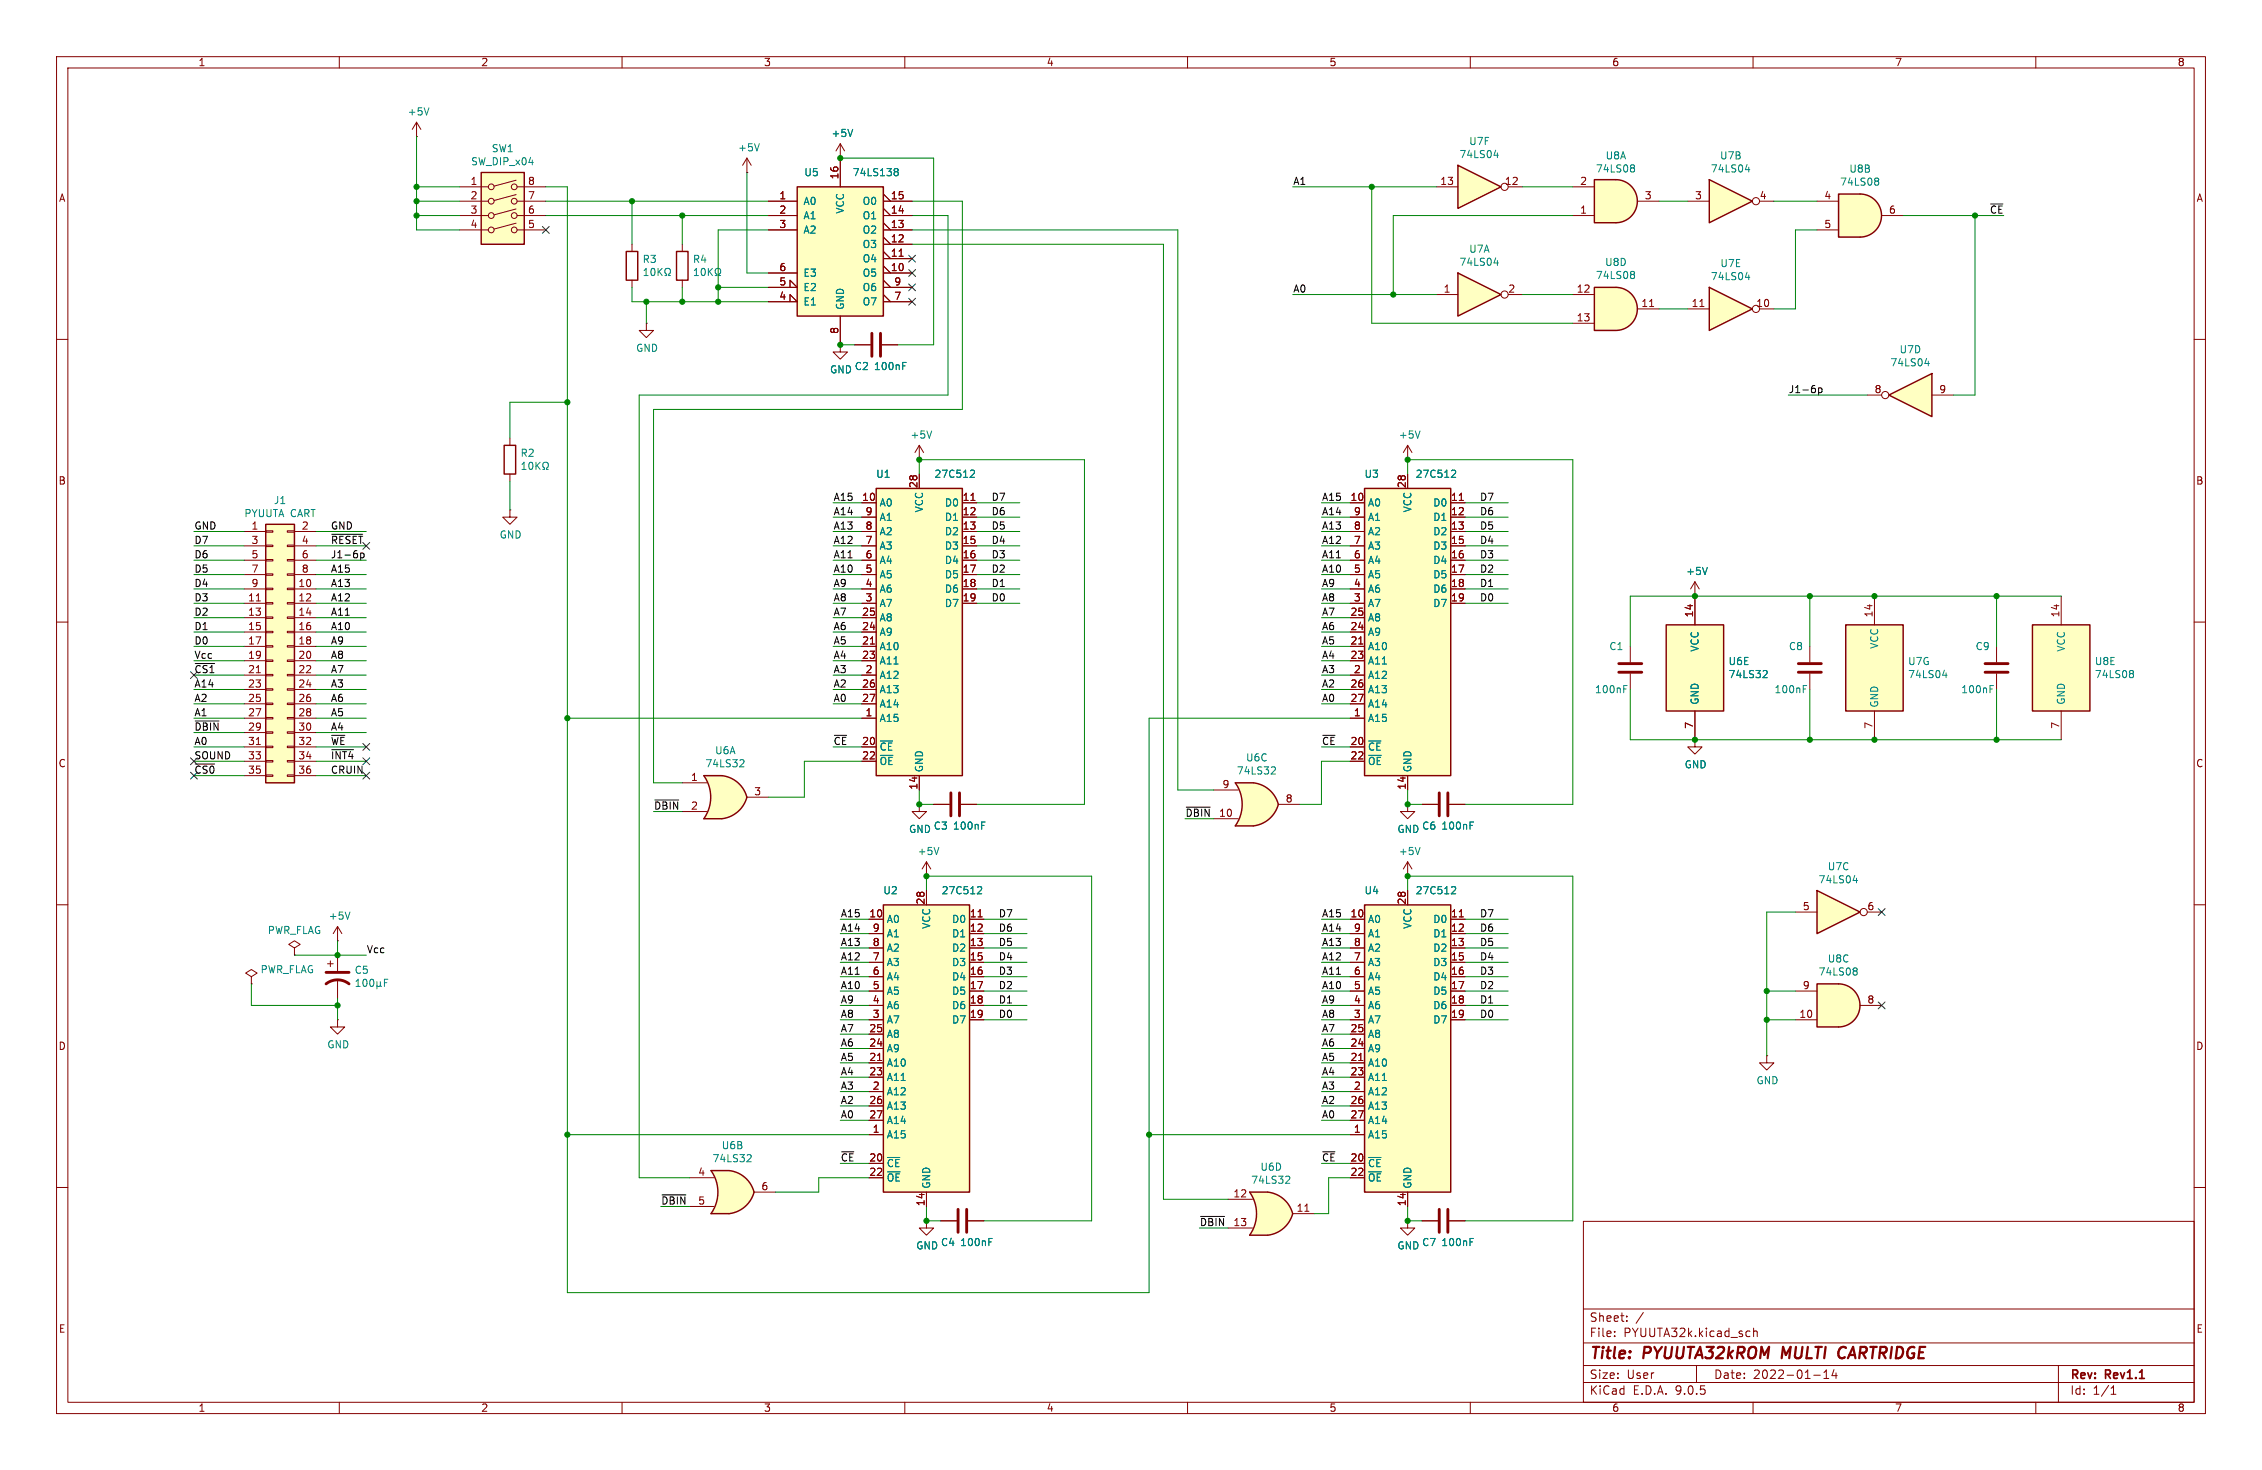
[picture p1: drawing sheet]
<svg xmlns="http://www.w3.org/2000/svg" width="400mm" height="260mm" viewBox="0 0 400 260" stroke-linecap="round" stroke-linejoin="round" font-family="sans-serif">
<defs><g id="words">
<g font-size="2.8" fill="#840000">
<text x="281" y="240.9">Title:</text>
<text x="290.7" y="240.9">PYUUTA32kROM</text>
<text x="315.9" y="240.9">MULTI</text>
<text x="326.7" y="240.9">CARTRIDGE</text>
</g>
<g font-size="2.1" fill="#840000">
<text x="281" y="234">Sheet:</text>
<text x="281" y="236.7">File:</text>
<text x="287.1" y="236.7">PYUUTA32k.kicad_sch</text>
<text x="281" y="244.1">Size:</text>
<text x="287.7" y="244.1">User</text>
<text x="303" y="244.1">Date:</text>
<text x="310" y="244.1">2022-01-14</text>
<text x="366" y="244.3">Rev:</text>
<text x="372.4" y="244.3">Rev1.1</text>
<text x="281" y="246.9">KiCad</text>
<text x="288.7" y="246.9">E.D.A.</text>
<text x="296.3" y="246.9">9.0.5</text>
<text x="366" y="246.9">Id:</text>
<text x="370.1" y="246.9">1/1</text>
</g>
<g font-size="1.8" fill="#840000">
<text x="35" y="11.9">1</text>
<text x="85" y="11.9">2</text>
<text x="135" y="11.9">3</text>
<text x="185" y="11.9">4</text>
<text x="235" y="11.9">5</text>
<text x="285" y="11.9">6</text>
<text x="335" y="11.9">7</text>
<text x="385" y="11.9">8</text>
<text x="10.3" y="35.9">A</text>
<text x="83.1" y="32.8">1</text>
<text x="83.1" y="35.3">2</text>
<text x="93.3" y="32.8">8</text>
<text x="93.3" y="35.3">7</text>
<text x="137.7" y="35.3">1</text>
<text x="148.3" y="31.8" transform="rotate(-90 148.3 31.8)">16</text>
<text x="157.4" y="35.3">15</text>
<text x="254.6" y="32.8">13</text>
<text x="266" y="32.8">12</text>
<text x="279.3" y="32.8">2</text>
<text x="290.8" y="35.3">3</text>
<text x="299.6" y="35.3">3</text>
<text x="311.1" y="35.3">4</text>
<text x="322.5" y="35.3">4</text>
<text x="388.3" y="35.9">A</text>
<text x="83.1" y="37.9">3</text>
<text x="83.1" y="40.4">4</text>
<text x="93.3" y="37.9">6</text>
<text x="93.3" y="40.4">5</text>
<text x="137.7" y="37.9">2</text>
<text x="137.7" y="40.4">3</text>
<text x="157.4" y="37.9">14</text>
<text x="157.4" y="40.4">13</text>
<text x="279.3" y="37.9">1</text>
<text x="322.5" y="40.4">5</text>
<text x="333.9" y="37.9">6</text>
<text x="157.4" y="43">12</text>
<text x="157.4" y="45.5">11</text>
<text x="137.7" y="48">6</text>
<text x="137.7" y="50.6">5</text>
<text x="137.7" y="53.1">4</text>
<text x="157.4" y="48">10</text>
<text x="158" y="50.6">9</text>
<text x="158" y="53.1">7</text>
<text x="255.2" y="51.8">1</text>
<text x="266.6" y="51.8">2</text>
<text x="278.7" y="51.8">12</text>
<text x="148.3" y="59.2" transform="rotate(-90 148.3 59.2)">8</text>
<text x="278.7" y="56.9">13</text>
<text x="290.2" y="54.4">11</text>
<text x="299" y="54.4">11</text>
<text x="310.5" y="54.4">10</text>
<text x="331.4" y="69.6">8</text>
<text x="342.8" y="69.6">9</text>
<text x="10.3" y="85.9">B</text>
<text x="152.4" y="88.7">10</text>
<text x="162.3" y="86.4" transform="rotate(-90 162.3 86.4)">28</text>
<text x="170.1" y="88.7">11</text>
<text x="238.7" y="88.7">10</text>
<text x="248.7" y="86.4" transform="rotate(-90 248.7 86.4)">28</text>
<text x="256.5" y="88.7">11</text>
<text x="388.3" y="85.9">B</text>
<text x="44.4" y="93.8">1</text>
<text x="53.3" y="93.8">2</text>
<text x="153" y="91.2">9</text>
<text x="153" y="93.8">8</text>
<text x="170.1" y="91.2">12</text>
<text x="170.1" y="93.8">13</text>
<text x="239.3" y="91.2">9</text>
<text x="239.3" y="93.8">8</text>
<text x="256.5" y="91.2">12</text>
<text x="256.5" y="93.8">13</text>
<text x="44.4" y="96.3">3</text>
<text x="44.4" y="98.8">5</text>
<text x="44.4" y="101.4">7</text>
<text x="53.3" y="96.3">4</text>
<text x="53.3" y="98.8">6</text>
<text x="53.3" y="101.4">8</text>
<text x="153" y="96.3">7</text>
<text x="153" y="98.8">6</text>
<text x="153" y="101.4">5</text>
<text x="170.1" y="96.3">15</text>
<text x="170.1" y="98.8">16</text>
<text x="170.1" y="101.4">17</text>
<text x="239.3" y="96.3">7</text>
<text x="239.3" y="98.8">6</text>
<text x="239.3" y="101.4">5</text>
<text x="256.5" y="96.3">15</text>
<text x="256.5" y="98.8">16</text>
<text x="256.5" y="101.4">17</text>
<text x="43.8" y="106.5">11</text>
<text x="44.4" y="103.9">9</text>
<text x="52.7" y="103.9">10</text>
<text x="52.7" y="106.5">12</text>
<text x="153" y="103.9">4</text>
<text x="153" y="106.5">3</text>
<text x="170.1" y="103.9">18</text>
<text x="170.1" y="106.5">19</text>
<text x="239.3" y="103.9">4</text>
<text x="239.3" y="106.5">3</text>
<text x="256.5" y="103.9">18</text>
<text x="256.5" y="106.5">19</text>
<text x="43.8" y="109">13</text>
<text x="43.8" y="111.5">15</text>
<text x="52.7" y="109">14</text>
<text x="52.7" y="111.5">16</text>
<text x="152.4" y="109">25</text>
<text x="152.4" y="111.5">24</text>
<text x="238.7" y="109">25</text>
<text x="238.7" y="111.5">24</text>
<text x="299.5" y="109.3" transform="rotate(-90 299.5 109.3)">14</text>
<text x="331.2" y="109.3" transform="rotate(-90 331.2 109.3)">14</text>
<text x="364.2" y="109.3" transform="rotate(-90 364.2 109.3)">14</text>
<text x="43.8" y="114.1">17</text>
<text x="43.8" y="116.6">19</text>
<text x="43.8" y="119.2">21</text>
<text x="52.7" y="114.1">18</text>
<text x="52.7" y="116.6">20</text>
<text x="52.7" y="119.2">22</text>
<text x="152.4" y="114.1">21</text>
<text x="152.4" y="116.6">23</text>
<text x="153" y="119.2">2</text>
<text x="238.7" y="114.1">21</text>
<text x="238.7" y="116.6">23</text>
<text x="239.3" y="119.2">2</text>
<text x="43.8" y="121.7">23</text>
<text x="43.8" y="124.2">25</text>
<text x="52.7" y="121.7">24</text>
<text x="52.7" y="124.2">26</text>
<text x="152.4" y="121.7">26</text>
<text x="152.4" y="124.2">27</text>
<text x="238.7" y="121.7">26</text>
<text x="238.7" y="124.2">27</text>
<text x="43.8" y="126.8">27</text>
<text x="43.8" y="129.3">29</text>
<text x="43.8" y="131.9">31</text>
<text x="52.7" y="126.8">28</text>
<text x="52.7" y="129.3">30</text>
<text x="52.7" y="131.9">32</text>
<text x="152.4" y="131.9">20</text>
<text x="153" y="126.8">1</text>
<text x="238.7" y="131.9">20</text>
<text x="239.3" y="126.8">1</text>
<text x="299.5" y="129" transform="rotate(-90 299.5 129)">7</text>
<text x="331.2" y="129" transform="rotate(-90 331.2 129)">7</text>
<text x="364.2" y="129" transform="rotate(-90 364.2 129)">7</text>
<text x="10.3" y="135.9">C</text>
<text x="43.8" y="134.4">33</text>
<text x="43.8" y="136.9">35</text>
<text x="52.7" y="134.4">34</text>
<text x="52.7" y="136.9">36</text>
<text x="152.4" y="134.4">22</text>
<text x="238.7" y="134.4">22</text>
<text x="388.3" y="135.9">C</text>
<text x="122.1" y="138.2">1</text>
<text x="133.3" y="140.7">3</text>
<text x="162.3" y="139.8" transform="rotate(-90 162.3 139.8)">14</text>
<text x="216.1" y="139.5">9</text>
<text x="227.3" y="142">8</text>
<text x="248.7" y="139.8" transform="rotate(-90 248.7 139.8)">14</text>
<text x="163.6" y="160.1" transform="rotate(-90 163.6 160.1)">28</text>
<text x="248.7" y="160.1" transform="rotate(-90 248.7 160.1)">28</text>
<text x="318.7" y="161.1">5</text>
<text x="330.1" y="161.1">6</text>
<text x="153.6" y="162.3">10</text>
<text x="154.2" y="164.9">9</text>
<text x="154.2" y="167.4">8</text>
<text x="171.4" y="162.3">11</text>
<text x="171.4" y="164.9">12</text>
<text x="171.4" y="167.4">13</text>
<text x="238.7" y="162.3">10</text>
<text x="239.3" y="164.9">9</text>
<text x="239.3" y="167.4">8</text>
<text x="256.5" y="162.3">11</text>
<text x="256.5" y="164.9">12</text>
<text x="256.5" y="167.4">13</text>
<text x="154.2" y="170">7</text>
<text x="154.2" y="172.5">6</text>
<text x="171.4" y="170">15</text>
<text x="171.4" y="172.5">16</text>
<text x="239.3" y="170">7</text>
<text x="239.3" y="172.5">6</text>
<text x="256.5" y="170">15</text>
<text x="256.5" y="172.5">16</text>
<text x="154.2" y="175">5</text>
<text x="154.2" y="177.6">4</text>
<text x="171.4" y="175">17</text>
<text x="171.4" y="177.6">18</text>
<text x="239.3" y="175">5</text>
<text x="239.3" y="177.6">4</text>
<text x="256.5" y="175">17</text>
<text x="256.5" y="177.6">18</text>
<text x="318.7" y="175">9</text>
<text x="330.1" y="177.6">8</text>
<text x="10.3" y="185.9">D</text>
<text x="153.6" y="182.7">25</text>
<text x="153.6" y="185.2">24</text>
<text x="154.2" y="180.1">3</text>
<text x="171.4" y="180.1">19</text>
<text x="238.7" y="182.7">25</text>
<text x="238.7" y="185.2">24</text>
<text x="239.3" y="180.1">3</text>
<text x="256.5" y="180.1">19</text>
<text x="318.1" y="180.1">10</text>
<text x="388.3" y="185.9">D</text>
<text x="153.6" y="187.7">21</text>
<text x="153.6" y="190.3">23</text>
<text x="238.7" y="187.7">21</text>
<text x="238.7" y="190.3">23</text>
<text x="153.6" y="195.4">26</text>
<text x="153.6" y="197.9">27</text>
<text x="154.2" y="192.8">2</text>
<text x="238.7" y="195.4">26</text>
<text x="238.7" y="197.9">27</text>
<text x="239.3" y="192.8">2</text>
<text x="154.2" y="200.4">1</text>
<text x="239.3" y="200.4">1</text>
<text x="123.4" y="208.1">4</text>
<text x="153.6" y="208.1">22</text>
<text x="153.6" y="205.5">20</text>
<text x="238.7" y="208.1">22</text>
<text x="238.7" y="205.5">20</text>
<text x="134.5" y="210.6">6</text>
<text x="163.6" y="213.4" transform="rotate(-90 163.6 213.4)">14</text>
<text x="218" y="211.9">12</text>
<text x="229.2" y="214.4">11</text>
<text x="248.7" y="213.4" transform="rotate(-90 248.7 213.4)">14</text>
<text x="10.3" y="235.9">E</text>
<text x="388.3" y="235.9">E</text>
<text x="35" y="249.9">1</text>
<text x="85" y="249.9">2</text>
<text x="135" y="249.9">3</text>
<text x="185" y="249.9">4</text>
<text x="235" y="249.9">5</text>
<text x="285" y="249.9">6</text>
<text x="335" y="249.9">7</text>
<text x="385" y="249.9">8</text>
</g>
<g font-size="1.8" fill="#008484">
<text x="72" y="20.6">+5V</text>
<text x="83.2" y="29.4">SW_DIP_x04</text>
<text x="86.9" y="27.1">SW1</text>
<text x="130.4" y="27">+5V</text>
<text x="146.9" y="24.4">+5V</text>
<text x="258" y="28.2">74LS04</text>
<text x="259.7" y="25.9">U7F</text>
<text x="283.8" y="28.4">U8A</text>
<text x="304.1" y="28.4">U7B</text>
<text x="142.1" y="31.4">U5</text>
<text x="150.7" y="31.4">74LS138</text>
<text x="282.1" y="30.7">74LS08</text>
<text x="302.4" y="30.7">74LS04</text>
<text x="325.3" y="33">74LS08</text>
<text x="326.9" y="30.7">U8B</text>
<text x="142" y="36.4">A0</text>
<text x="142" y="39">A1</text>
<text x="142" y="41.5">A2</text>
<text x="149.5" y="37.9" transform="rotate(-90 149.5 37.9)">VCC</text>
<text x="152.5" y="36.4">O0</text>
<text x="152.5" y="39">O1</text>
<text x="152.5" y="41.5">O2</text>
<text x="113.5" y="46.7">R3</text>
<text x="122.4" y="46.7">R4</text>
<text x="152.5" y="44.1">O3</text>
<text x="152.5" y="46.6">O4</text>
<text x="258" y="47.2">74LS04</text>
<text x="259.7" y="44.9">U7A</text>
<text x="283.7" y="47.2">U8D</text>
<text x="304.1" y="47.4">U7E</text>
<text x="142" y="49.1">E3</text>
<text x="142" y="51.7">E2</text>
<text x="152.5" y="49.1">O5</text>
<text x="152.5" y="51.7">O6</text>
<text x="282.1" y="49.6">74LS08</text>
<text x="302.4" y="49.8">74LS04</text>
<text x="142" y="54.2">E1</text>
<text x="149.5" y="54.9" transform="rotate(-90 149.5 54.9)">GND</text>
<text x="152.5" y="54.2">O7</text>
<text x="112.4" y="62.4">GND</text>
<text x="151.1" y="65.7">C2</text>
<text x="154.4" y="65.7">100nF</text>
<text x="334.2" y="65">74LS04</text>
<text x="335.8" y="62.7">U7D</text>
<text x="146.7" y="66.2">GND</text>
<text x="160.9" y="77.8">+5V</text>
<text x="247.3" y="77.8">+5V</text>
<text x="92" y="81">R2</text>
<text x="48.3" y="89.4">J1</text>
<text x="154.8" y="84.7">U1</text>
<text x="155.4" y="89.8">A0</text>
<text x="165.1" y="84.7">27C512</text>
<text x="167" y="89.8">D0</text>
<text x="241.2" y="84.7">U3</text>
<text x="241.8" y="89.8">A0</text>
<text x="250.2" y="84.7">27C512</text>
<text x="253.3" y="89.8">D0</text>
<text x="43.1" y="91.7">PYUUTA CART</text>
<text x="88.3" y="95.5">GND</text>
<text x="155.4" y="92.3">A1</text>
<text x="155.4" y="94.9">A2</text>
<text x="163.4" y="90.7" transform="rotate(-90 163.4 90.7)">VCC</text>
<text x="167" y="92.3">D1</text>
<text x="167" y="94.9">D2</text>
<text x="241.8" y="92.3">A1</text>
<text x="241.8" y="94.9">A2</text>
<text x="249.8" y="90.7" transform="rotate(-90 249.8 90.7)">VCC</text>
<text x="253.3" y="92.3">D1</text>
<text x="253.3" y="94.9">D2</text>
<text x="155.4" y="97.4">A3</text>
<text x="155.4" y="99.9">A4</text>
<text x="167" y="97.4">D3</text>
<text x="167" y="99.9">D4</text>
<text x="241.8" y="97.4">A3</text>
<text x="241.8" y="99.9">A4</text>
<text x="253.3" y="97.4">D3</text>
<text x="253.3" y="99.9">D4</text>
<text x="298.1" y="101.9">+5V</text>
<text x="155.4" y="102.5">A5</text>
<text x="155.4" y="105">A6</text>
<text x="155.4" y="107.6">A7</text>
<text x="167" y="102.5">D5</text>
<text x="167" y="105">D6</text>
<text x="167" y="107.6">D7</text>
<text x="241.8" y="102.5">A5</text>
<text x="241.8" y="105">A6</text>
<text x="241.8" y="107.6">A7</text>
<text x="253.3" y="102.5">D5</text>
<text x="253.3" y="105">D6</text>
<text x="253.3" y="107.6">D7</text>
<text x="155.4" y="110.1">A8</text>
<text x="155.4" y="112.6">A9</text>
<text x="241.8" y="110.1">A8</text>
<text x="241.8" y="112.6">A9</text>
<text x="155.4" y="115.2">A10</text>
<text x="155.4" y="117.7">A11</text>
<text x="241.8" y="115.2">A10</text>
<text x="241.8" y="117.7">A11</text>
<text x="284.5" y="115.2">C1</text>
<text x="300.6" y="115.4" transform="rotate(-90 300.6 115.4)">VCC</text>
<text x="305.6" y="117.8">U6E</text>
<text x="316.2" y="115.2">C8</text>
<text x="332.3" y="114.9" transform="rotate(-90 332.3 114.9)">VCC</text>
<text x="337.3" y="117.8">U7G</text>
<text x="349.3" y="115.2">C9</text>
<text x="365.4" y="115.4" transform="rotate(-90 365.4 115.4)">VCC</text>
<text x="370.3" y="117.8">U8E</text>
<text x="155.4" y="120.3">A12</text>
<text x="155.4" y="122.8">A13</text>
<text x="155.4" y="125.3">A14</text>
<text x="241.8" y="120.3">A12</text>
<text x="241.8" y="122.8">A13</text>
<text x="241.8" y="125.3">A14</text>
<text x="281.9" y="122.8">100nF</text>
<text x="300.6" y="124.7" transform="rotate(-90 300.6 124.7)">GND</text>
<text x="305.6" y="120.1">74LS32</text>
<text x="313.7" y="122.8">100nF</text>
<text x="332.3" y="125.2" transform="rotate(-90 332.3 125.2)">GND</text>
<text x="337.3" y="120.1">74LS04</text>
<text x="346.7" y="122.8">100nF</text>
<text x="365.4" y="124.7" transform="rotate(-90 365.4 124.7)">GND</text>
<text x="370.3" y="120.1">74LS08</text>
<text x="155.4" y="127.9">A15</text>
<text x="241.8" y="127.9">A15</text>
<text x="124.6" y="135.9">74LS32</text>
<text x="126.4" y="133.6">U6A</text>
<text x="155.4" y="133">~{CE}</text>
<text x="155.4" y="135.5">~{OE}</text>
<text x="163.4" y="136.7" transform="rotate(-90 163.4 136.7)">GND</text>
<text x="218.6" y="137.2">74LS32</text>
<text x="220.2" y="134.9">U6C</text>
<text x="241.8" y="133">~{CE}</text>
<text x="241.8" y="135.5">~{OE}</text>
<text x="249.8" y="136.7" transform="rotate(-90 249.8 136.7)">GND</text>
<text x="297.8" y="136.1">GND</text>
<text x="160.7" y="147.5">GND</text>
<text x="165" y="146.9">C3</text>
<text x="168.4" y="146.9">100nF</text>
<text x="247" y="147.5">GND</text>
<text x="251.4" y="146.9">C6</text>
<text x="254.8" y="146.9">100nF</text>
<text x="162.2" y="151.4">+5V</text>
<text x="247.3" y="151.4">+5V</text>
<text x="323.1" y="154.1">U7C</text>
<text x="156.1" y="158.4">U2</text>
<text x="166.4" y="158.4">27C512</text>
<text x="241.2" y="158.4">U4</text>
<text x="250.2" y="158.4">27C512</text>
<text x="321.5" y="156.4">74LS04</text>
<text x="47.3" y="165.4">PWR_FLAG</text>
<text x="58" y="162.9">+5V</text>
<text x="156.7" y="163.4">A0</text>
<text x="156.7" y="166">A1</text>
<text x="164.7" y="164.4" transform="rotate(-90 164.7 164.4)">VCC</text>
<text x="168.3" y="163.4">D0</text>
<text x="168.3" y="166">D1</text>
<text x="241.8" y="163.4">A0</text>
<text x="241.8" y="166">A1</text>
<text x="249.8" y="164.4" transform="rotate(-90 249.8 164.4)">VCC</text>
<text x="253.3" y="163.4">D0</text>
<text x="253.3" y="166">D1</text>
<text x="46" y="172.3">PWR_FLAG</text>
<text x="62.6" y="172.4">C5</text>
<text x="156.7" y="168.5">A2</text>
<text x="156.7" y="171.1">A3</text>
<text x="156.7" y="173.6">A4</text>
<text x="168.3" y="168.5">D2</text>
<text x="168.3" y="171.1">D3</text>
<text x="168.3" y="173.6">D4</text>
<text x="241.8" y="168.5">A2</text>
<text x="241.8" y="171.1">A3</text>
<text x="241.8" y="173.6">A4</text>
<text x="253.3" y="168.5">D2</text>
<text x="253.3" y="171.1">D3</text>
<text x="253.3" y="173.6">D4</text>
<text x="321.5" y="172.7">74LS08</text>
<text x="323.1" y="170.4">U8C</text>
<text x="156.7" y="176.1">A5</text>
<text x="156.7" y="178.7">A6</text>
<text x="168.3" y="176.1">D5</text>
<text x="168.3" y="178.7">D6</text>
<text x="241.8" y="176.1">A5</text>
<text x="241.8" y="178.7">A6</text>
<text x="253.3" y="176.1">D5</text>
<text x="253.3" y="178.7">D6</text>
<text x="57.8" y="185.6">GND</text>
<text x="156.7" y="181.2">A7</text>
<text x="156.7" y="183.8">A8</text>
<text x="168.3" y="181.2">D7</text>
<text x="241.8" y="181.2">A7</text>
<text x="241.8" y="183.8">A8</text>
<text x="253.3" y="181.2">D7</text>
<text x="156.7" y="186.3">A9</text>
<text x="156.7" y="188.8">A10</text>
<text x="156.7" y="191.4">A11</text>
<text x="241.8" y="186.3">A9</text>
<text x="241.8" y="188.8">A10</text>
<text x="241.8" y="191.4">A11</text>
<text x="310.5" y="192">GND</text>
<text x="156.7" y="193.9">A12</text>
<text x="156.7" y="196.5">A13</text>
<text x="241.8" y="193.9">A12</text>
<text x="241.8" y="196.5">A13</text>
<text x="127.5" y="203.5">U6B</text>
<text x="156.7" y="199">A14</text>
<text x="156.7" y="201.5">A15</text>
<text x="241.8" y="199">A14</text>
<text x="241.8" y="201.5">A15</text>
<text x="125.9" y="205.8">74LS32</text>
<text x="156.7" y="206.6">~{CE}</text>
<text x="156.7" y="209.2">~{OE}</text>
<text x="221.2" y="209.6">74LS32</text>
<text x="222.8" y="207.3">U6D</text>
<text x="241.8" y="206.6">~{CE}</text>
<text x="241.8" y="209.2">~{OE}</text>
<text x="164.7" y="210.3" transform="rotate(-90 164.7 210.3)">GND</text>
<text x="249.8" y="210.3" transform="rotate(-90 249.8 210.3)">GND</text>
<text x="161.9" y="221.2">GND</text>
<text x="166.3" y="220.6">C4</text>
<text x="169.7" y="220.6">100nF</text>
<text x="247" y="221.2">GND</text>
<text x="251.4" y="220.6">C7</text>
<text x="254.8" y="220.6">100nF</text>
</g>
<g font-size="1.8">
<text x="228.6" y="32.8">A1</text>
<text x="351.8" y="37.9">~{CE}</text>
<text x="228.6" y="51.8">A0</text>
<text x="316.2" y="69.6">J1-6p</text>
<text x="147.3" y="88.7">A15</text>
<text x="175.3" y="88.7">D7</text>
<text x="233.7" y="88.7">A15</text>
<text x="261.6" y="88.7">D7</text>
<text x="34.3" y="93.7">GND</text>
<text x="58.4" y="93.7">GND</text>
<text x="147.3" y="93.7">A13</text>
<text x="147.3" y="91.2">A14</text>
<text x="175.3" y="93.7">D5</text>
<text x="175.3" y="91.2">D6</text>
<text x="233.7" y="93.7">A13</text>
<text x="233.7" y="91.2">A14</text>
<text x="261.6" y="93.7">D5</text>
<text x="261.6" y="91.2">D6</text>
<text x="34.3" y="101.4">D5</text>
<text x="34.3" y="96.3">D7</text>
<text x="34.3" y="98.8">D6</text>
<text x="58.4" y="98.8">J1-6p</text>
<text x="58.4" y="101.4">A15</text>
<text x="147.3" y="98.8">A11</text>
<text x="147.3" y="101.4">A10</text>
<text x="147.3" y="96.3">A12</text>
<text x="175.3" y="101.4">D2</text>
<text x="175.3" y="98.8">D3</text>
<text x="175.3" y="96.3">D4</text>
<text x="233.7" y="96.3">A12</text>
<text x="233.7" y="98.8">A11</text>
<text x="233.7" y="101.4">A10</text>
<text x="261.6" y="101.4">D2</text>
<text x="261.6" y="96.3">D4</text>
<text x="261.6" y="98.8">D3</text>
<text x="34.3" y="106.4">D3</text>
<text x="34.3" y="103.9">D4</text>
<text x="58.4" y="103.9">A13</text>
<text x="58.4" y="106.4">A12</text>
<text x="147.3" y="103.9">A9</text>
<text x="147.3" y="106.4">A8</text>
<text x="175.3" y="106.4">D0</text>
<text x="175.3" y="103.9">D1</text>
<text x="233.7" y="106.4">A8</text>
<text x="233.7" y="103.9">A9</text>
<text x="261.6" y="106.4">D0</text>
<text x="261.6" y="103.9">D1</text>
<text x="34.3" y="111.5">D1</text>
<text x="34.3" y="109">D2</text>
<text x="58.4" y="111.5">A10</text>
<text x="58.4" y="109">A11</text>
<text x="147.3" y="109">A7</text>
<text x="147.3" y="111.5">A6</text>
<text x="233.7" y="109">A7</text>
<text x="233.7" y="111.5">A6</text>
<text x="34.3" y="114.1">D0</text>
<text x="34.3" y="116.6">Vcc</text>
<text x="34.3" y="119.1">~{CS1}</text>
<text x="58.4" y="116.6">A8</text>
<text x="58.4" y="119.1">A7</text>
<text x="58.4" y="114.1">A9</text>
<text x="147.3" y="116.6">A4</text>
<text x="147.3" y="119.1">A3</text>
<text x="147.3" y="114.1">A5</text>
<text x="233.7" y="114.1">A5</text>
<text x="233.7" y="119.1">A3</text>
<text x="233.7" y="116.6">A4</text>
<text x="34.3" y="124.2">A2</text>
<text x="34.3" y="121.7">A14</text>
<text x="58.4" y="124.2">A6</text>
<text x="58.4" y="121.7">A3</text>
<text x="147.3" y="121.7">A2</text>
<text x="147.3" y="124.2">A0</text>
<text x="233.7" y="124.2">A0</text>
<text x="233.7" y="121.7">A2</text>
<text x="34.3" y="131.8">A0</text>
<text x="34.3" y="129.3">~{DBIN}</text>
<text x="34.3" y="126.8">A1</text>
<text x="58.4" y="126.8">A5</text>
<text x="58.4" y="129.3">A4</text>
<text x="58.4" y="131.8">~{WE}</text>
<text x="147.3" y="131.8">~{CE} 20</text>
<text x="233.7" y="131.8">~{CE} 20</text>
<text x="34.3" y="134.4">SOUND</text>
<text x="34.3" y="136.9">~{CS0}</text>
<text x="58.4" y="136.9">CRUIN</text>
<text x="58.4" y="134.4">~{INT4}</text>
<text x="115.6" y="143.3">~{DBIN}2</text>
<text x="209.5" y="144.5">~{DBIN}10</text>
<text x="148.6" y="164.9">A14</text>
<text x="148.6" y="162.3">A15</text>
<text x="148.6" y="167.4">A13</text>
<text x="176.5" y="167.4">D5</text>
<text x="176.5" y="164.9">D6</text>
<text x="176.5" y="162.3">D7</text>
<text x="233.7" y="167.4">A13</text>
<text x="233.7" y="162.3">A15</text>
<text x="233.7" y="164.9">A14</text>
<text x="261.6" y="167.4">D5</text>
<text x="261.6" y="162.3">D7</text>
<text x="261.6" y="164.9">D6</text>
<text x="64.8" y="168.7">Vcc</text>
<text x="148.6" y="172.5">A11</text>
<text x="148.6" y="169.9">A12</text>
<text x="176.5" y="172.5">D3</text>
<text x="176.5" y="169.9">D4</text>
<text x="233.7" y="169.9">A12</text>
<text x="233.7" y="172.5">A11</text>
<text x="261.6" y="169.9">D4</text>
<text x="261.6" y="172.5">D3</text>
<text x="148.6" y="177.6">A9</text>
<text x="148.6" y="175">A10</text>
<text x="176.5" y="175">D2</text>
<text x="176.5" y="177.6">D1</text>
<text x="233.7" y="177.6">A9</text>
<text x="233.7" y="175">A10</text>
<text x="261.6" y="175">D2</text>
<text x="261.6" y="177.6">D1</text>
<text x="148.6" y="182.6">A7</text>
<text x="148.6" y="180.1">A8</text>
<text x="148.6" y="185.2">A6</text>
<text x="176.5" y="180.1">D0</text>
<text x="233.7" y="180.1">A8</text>
<text x="233.7" y="185.2">A6</text>
<text x="233.7" y="182.6">A7</text>
<text x="261.6" y="180.1">D0</text>
<text x="148.6" y="187.7">A5</text>
<text x="148.6" y="190.3">A4</text>
<text x="233.7" y="190.3">A4</text>
<text x="233.7" y="187.7">A5</text>
<text x="148.6" y="195.3">A2</text>
<text x="148.6" y="192.8">A3</text>
<text x="148.6" y="197.9">A0</text>
<text x="233.7" y="192.8">A3</text>
<text x="233.7" y="195.3">A2</text>
<text x="233.7" y="197.9">A0</text>
<text x="148.6" y="205.5">~{CE} 20</text>
<text x="233.7" y="205.5">~{CE} 20</text>
<text x="116.8" y="213.1">~{DBIN}5</text>
<text x="212.1" y="216.9">~{DBIN}13</text>
</g>
<text font-size="1.8" fill="#000084" x="58.4" y="96.3">~{RESET}</text>
</g></defs>
<g fill="none" stroke="#840000" stroke-width=".18">
<path d="M10 10h380v240h-380zM12 12h376v236h-376zM60 10v2M110 10v2M160 10v2M210 10v2M260 10v2M310 10v2M360 10v2M10 60h2M388 60h2M10 110h2"/>
<path d="M388 110h2M10 160h2M388 160h2M10 210h2M280 216h108v32h-108zM388 210h2M280 237.5h108M280 231.5h108M285.5 236.3v.1M285.5 235.5v.1M287.7 233.6v.1M287.7 232.8v.1"/>
<path d="M290.6 232.1l-1.3 2M309.3 235.4l.2 .1M309.5 236.3l-.2 .1M310.1 234.9v1.5M310.1 235.5l.2-.1 .4 .1v.9M60 248v2M110 248v2M160 248v2M210 248v2M260 248v2M280 244.5h108M280 241.5h108"/>
<path d="M300 241.5v3M310 248v2M320.7 243.2h1.2M322.5 243.8h.9M322.5 242.7l.5-.4v1.5M324.3 242.2l-.3 1.1h.9M324.7 242.8v1M360 248v2M364 241.5v6.5M373.3 246.6h.9M373.3 245.5l.4-.4v1.5"/>
</g>
<path d="M315.3 238.2l-.2 2M326.1 238.2l-.5 .1M326.1 240.1l-.5 .1" fill="none" stroke="#840000" stroke-width=".4"/>
<path d="M325.1 174a3.8 3.8 0 0 1 3.8 3.8 3.8 3.8 0 0 1-3.8 3.8z" fill="#ffffc2" stroke="#ffffc2" stroke-width=".18"/>
<path d="M321.3 174h3.8v7.6h-3.8z" fill="#ffffc2"/>
<path d="M321.3 174h3.8a3.8 3.8 0 0 1 3.8 3.8 3.8 3.8 0 0 1-3.8 3.8h-3.8z" fill="none" stroke="#840000" stroke-width=".25"/>
<path d="M317.5 175.3h3.8M328.9 177.8h3.8M317.5 180.4h3.8" fill="none" stroke="#840000" stroke-width=".18"/>
<path d="M327.9 171.2h.3l.2 .2-.2 .3M327.9 171.7h.3M328.2 171.7l.2 .3v.2l-.1 .2-.4 .1" fill="none" stroke="#008484" stroke-width=".18"/>
<path d="M154.9 86.4h15.3v50.8h-15.3z" fill="#ffffc2"/>
<path d="M154.9 86.4h15.3v50.8h-15.3z" fill="none" stroke="#840000" stroke-width=".25"/>
<g fill="none" stroke="#840000" stroke-width=".18">
<path d="M152.4 88.9h2.5M152.4 91.5h2.5M152.4 94h2.5M152.4 96.5h2.5M152.4 99.1h2.5M162.6 83.8v2.6M170.2 88.9h2.5M170.2 91.5h2.5M170.2 94h2.5M170.2 96.5h2.5M170.2 99.1h2.5M171.7 88.5h.7"/>
<path d="M152.4 101.6h2.5M152.4 104.2h2.5M152.4 106.7h2.5M152.4 109.2h2.5M152.4 111.8h2.5M152.4 114.3h2.5M152.4 116.9h2.5M152.4 119.4h2.5M153.9 113.9h.7M170.2 101.6h2.5M170.2 104.2h2.5M170.2 106.7h2.5"/>
<path d="M152.4 121.9h2.5M152.4 124.5h2.5M152.4 127h2.5M152.4 132.1h2.5M152.4 134.6h2.5M162.6 137.2v2.5"/>
</g>
<path d="M171.8 83.2h.4l.1 .3-.8 .9h.8" fill="none" stroke="#008484" stroke-width=".18"/>
<path d="M125.7 207h3.2M125.7 214.7h3.2" fill="none" stroke="#ffffc2" stroke-width=".18"/>
<g fill="#ffffc2" stroke="#ffffc2" stroke-width=".18">
<path d="M128.3 209.5l5 1.3a5.2 5.2 0 0 1-4.4 3.9z"/>
<path d="M128.9 207a5.1 5.1 0 0 1 4.4 3.8l-4.9 1.3z"/>
</g>
<path d="M125.7 207h3.2v7.7h-3.2a6.7 6.7 0 0 0 0-7.7z" fill="#ffffc2"/>
<path d="M128.9 214.7h-3.2a6.6 6.6 0 0 0 0-7.7h3.2a5.1 5.1 0 0 1 4.4 3.8 5.2 5.2 0 0 1-4.4 3.9" fill="none" stroke="#840000" stroke-width=".25"/>
<g fill="none" stroke="#840000" stroke-width=".18">
<path d="M52.1 167.7l1-.7-1-.6-1 .6 1 .7v1.2M52.1 168.9h.1M57.9 170.5h1M58.4 170v1M59.7 166.4h.1M59.7 163.9v2.5M59.7 168.9v2.8M59.7 173.3v3.3M59.7 163.9l-.8 1.2M59.7 163.9l.8 1.2M121.9 208.3h4.3M121.9 213.4h4.3"/>
<path d="M133.3 210.8h3.9M248.9 215.9v1.3h1.3l-1.3 1.3-1.3-1.3h1.3M248.9 215.9h.1M251.5 215.9h2.8M256.3 215.9h2.8"/>
</g>
<g fill="none" stroke="#008484" stroke-width=".18">
<path d="M61.9 161.3l-.4 1.3M63 174.5h.7M63 173.6l.3-.4v1.3M64.4 173.3l.1-.1a.68 .68 0 0 1 .4 .6 .68 .68 0 0 1-.4 .7 .84 .84 0 0 1-.1-1.2zM65.6 173.3l.1-.1a.68 .68 0 0 1 .4 .6 .68 .68 0 0 1-.4 .7 .84 .84 0 0 1-.1-1.2zM66.7 174.3l.1 .2h.3l.2-.2M66.7 173.6v1.3M67.3 174.3l.1 .2M67.3 173.6v.7M68 173.8h.4M68.6 173.2h-.6v1.3M132.3 204.2l.4 .1 .1 .3-.8 .9h.8"/>
<path d="M260 219.6h.4M260 219h.6"/>
</g>
<path d="M57.7 174a3.3 3.3 0 0 1 4 0M57.7 172h4M254.5 213.9v4.1M256 213.9v4.1" fill="none" stroke="#840000" stroke-width=".51"/>
<path d="M124.5 137.2h3.1M124.5 144.8h3.1" fill="none" stroke="#ffffc2" stroke-width=".18"/>
<g fill="#ffffc2" stroke="#ffffc2" stroke-width=".18">
<path d="M127.1 139.6l5 1.4a5.2 5.2 0 0 1-4.4 3.8z"/>
<path d="M127.7 137.2a5.1 5.1 0 0 1 4.4 3.8l-5 1.3z"/>
</g>
<path d="M124.5 137.2h3.1v7.6h-3.1a6.7 6.7 0 0 0 0-7.6z" fill="#ffffc2"/>
<path d="M127.6 137.2h-3.1a6.6 6.6 0 0 1 0 7.6h3.1M127.7 137.2a5.2 5.2 0 0 1 4.4 3.8 5.2 5.2 0 0 1-4.4 3.8" fill="none" stroke="#840000" stroke-width=".25"/>
<path d="M120.6 138.5h4.4M120.6 143.5h4.4M132.1 141h3.8M163.8 215.9v1.3h1.3l-1.3 1.3-1.2-1.3h1.2M163.8 215.9h.1M166.4 215.9h2.8M171.2 215.9h2.8" fill="none" stroke="#840000" stroke-width=".18"/>
<path d="M131 134.4h.4l.2 .3-.8 .9h.8M174.9 219.6h.4M174.9 219h.6" fill="none" stroke="#008484" stroke-width=".18"/>
<path d="M169.4 213.9v4.1M170.9 213.9v4.1" fill="none" stroke="#840000" stroke-width=".51"/>
<path d="M156.2 160h15.2v50.8h-15.2z" fill="#ffffc2"/>
<path d="M156.2 160h15.2v50.8h-15.2z" fill="none" stroke="#840000" stroke-width=".25"/>
<g fill="none" stroke="#840000" stroke-width=".18">
<path d="M162.6 142.3v1.2h1.2l-1.2 1.3-1.3-1.3h1.3M162.6 142.3h.1M163.8 155h.1M163.8 152.4v2.6M163.8 157.5v2.5M163.8 152.4l-.7 1.3M163.8 152.4l.8 1.3M165.1 142.3h2.8M169.9 142.3h2.8M248.9 155h.1M248.9 152.4l-.7 1.3M248.9 152.4l.8 1.3"/>
<path d="M248.9 152.4v2.6M44.4 172.7l1.1-.6-1.1-.6-1 .6 1 .6v1.3M44.4 174h.1M153.7 162.6h2.5M153.7 165.1h2.5M153.7 167.7h2.5M153.7 170.2h2.5M153.7 172.7h2.5M153.7 175.3h2.5M153.7 177.8h2.5M171.4 162.6h2.6M171.4 165.1h2.6"/>
<path d="M171.4 167.7h2.6M171.4 170.2h2.6M171.4 172.7h2.6M171.4 175.3h2.6M171.4 177.8h2.6M173 162.2h.7M59.7 180.4v1.2h1.3l-1.3 1.3-1.3-1.3h1.3M59.7 180.4h.1M153.7 180.4h2.5M153.7 182.9h2.5M153.7 185.4h2.5M153.7 188h2.5"/>
<path d="M153.7 190.5h2.5M153.7 193.1h2.5M153.7 195.6h2.5M153.7 198.1h2.5M155.2 187.6h.7M171.4 180.4h2.6M153.7 200.7h2.5M153.7 205.8h2.5M153.7 208.3h2.5M163.8 210.8v2.6"/>
</g>
<path d="M166 149.9l-.4 1.3M173.1 156.8l.4 .1 .1 .3-.8 .9h.8M173.6 146h.4M173.6 145.4h.6M251.1 149.9l-.4 1.3" fill="none" stroke="#008484" stroke-width=".18"/>
<path d="M168.1 140.2v4.1M169.7 140.2v4.1" fill="none" stroke="#840000" stroke-width=".51"/>
<path d="M241.3 86.4h15.2v50.8h-15.2z" fill="#ffffc2"/>
<path d="M241.3 86.4h15.2v50.8h-15.2z" fill="none" stroke="#840000" stroke-width=".25"/>
<g fill="none" stroke="#840000" stroke-width=".18">
<path d="M238.8 88.9h2.5M238.8 91.5h2.5M238.8 94h2.5M238.8 96.5h2.5M238.8 99.1h2.5M248.9 83.8v2.6M256.5 88.9h2.6M256.5 91.5h2.6M256.5 94h2.6M256.5 96.5h2.6M256.5 99.1h2.6M258.1 88.5h.7"/>
<path d="M238.8 101.6h2.5M238.8 104.2h2.5M238.8 106.7h2.5M238.8 109.2h2.5M238.8 111.8h2.5M238.8 114.3h2.5M238.8 116.9h2.5M238.8 119.4h2.5M240.3 113.9h.7M256.5 101.6h2.6M256.5 104.2h2.6M256.5 106.7h2.6"/>
<path d="M238.8 121.9h2.5M238.8 124.5h2.5M238.8 127h2.5M238.8 132.1h2.5M238.8 134.6h2.5M248.9 137.2v2.5"/>
</g>
<path d="M256.9 83.2h.4l.1 .3-.8 .9h.8" fill="none" stroke="#008484" stroke-width=".18"/>
<path d="M47 92.7h5.1v45.8h-5.1z" fill="#ffffc2"/>
<path d="M47 92.7h5.1v45.8h-5.1z" fill="none" stroke="#840000" stroke-width=".25"/>
<g fill="none" stroke="#840000" stroke-width=".18">
<path d="M43.2 94h3.8M43.2 96.5h3.8M43.2 99.1h3.8M47 93.9h1.3v.2h-1.3zM47 96.4h1.3v.3h-1.3zM47 99h1.3v.2h-1.3zM50.8 93.9h1.3v.2h-1.3zM50.8 96.4h1.3v.3h-1.3zM50.8 99h1.3v.2h-1.3zM52.1 94h3.8M52.1 96.5h3.8M52.1 99.1h3.8"/>
<path d="M43.2 101.6h3.8M43.2 104.2h3.8M43.2 106.7h3.8M43.2 109.2h3.8M43.2 111.8h3.8M43.2 114.3h3.8M43.2 116.9h3.8M43.2 119.4h3.8M45.3 106.3h.8M45.3 119h.8M47 101.5h1.3v.3h-1.3zM47 104h1.3v.3h-1.3z"/>
<path d="M47 106.6h1.3v.2h-1.3zM47 109.1h1.3v.3h-1.3zM47 111.7h1.3v.2h-1.3zM47 114.2h1.3v.3h-1.3zM47 116.7h1.3v.3h-1.3zM47 119.3h1.3v.2h-1.3zM50.8 101.5h1.3v.3h-1.3zM50.8 104h1.3v.3h-1.3zM50.8 106.6h1.3v.2h-1.3zM50.8 109.1h1.3v.3h-1.3zM50.8 111.7h1.3v.2h-1.3zM50.8 114.2h1.3v.3h-1.3z"/>
<path d="M50.8 116.7h1.3v.3h-1.3zM50.8 119.3h1.3v.2h-1.3zM52.1 101.6h3.8M52.1 104.2h3.8M52.1 106.7h3.8M52.1 109.2h3.8M52.1 111.8h3.8M52.1 114.3h3.8M52.1 116.9h3.8M52.1 119.4h3.8M43.2 121.9h3.8M43.2 124.5h3.8"/>
<path d="M43.2 127h3.8M43.2 129.6h3.8M43.2 132.1h3.8M43.2 134.6h3.8M43.2 137.2h3.8M45.3 131.7h.8M47 121.8h1.3v.3h-1.3zM47 124.4h1.3v.2h-1.3zM47 126.9h1.3v.3h-1.3zM47 129.4h1.3v.3h-1.3zM47 132h1.3v.2h-1.3zM47 134.5h1.3v.3h-1.3z"/>
<path d="M47 137.1h1.3v.2h-1.3zM50.8 121.8h1.3v.3h-1.3zM50.8 124.4h1.3v.2h-1.3zM50.8 126.9h1.3v.3h-1.3zM50.8 129.4h1.3v.3h-1.3zM50.8 132h1.3v.2h-1.3zM50.8 134.5h1.3v.3h-1.3zM50.8 137.1h1.3v.2h-1.3zM52.1 121.9h3.8M52.1 124.5h3.8M52.1 127h3.8M52.1 129.6h3.8"/>
<path d="M52.1 132.1h3.8M52.1 134.6h3.8M52.1 137.2h3.8"/>
</g>
<path d="M285.7 50.8a3.8 3.8 0 0 1 3.8 3.8 3.8 3.8 0 0 1-3.8 3.8z" fill="#ffffc2" stroke="#ffffc2" stroke-width=".18"/>
<path d="M281.9 50.8h3.8v7.6h-3.8z" fill="#ffffc2"/>
<path d="M281.9 50.8h3.8a3.8 3.8 0 0 1 3.8 3.8 3.8 3.8 0 0 1-3.8 3.8h-3.8z" fill="none" stroke="#840000" stroke-width=".25"/>
<path d="M278.1 52.1h3.8M278.1 57.2h3.8M289.6 54.6h3.8M291.7 54.2h.7" fill="none" stroke="#840000" stroke-width=".18"/>
<path d="M288.6 48h.2l.2 .2-.2 .3M288.6 48.5h.2M288.8 48.5l.2 .3v.2l-.1 .2-.3 .1" fill="none" stroke="#008484" stroke-width=".18"/>
<path d="M285.7 31.8a3.8 3.8 0 0 1 3.8 3.8 3.8 3.8 0 0 1-3.8 3.8z" fill="#ffffc2" stroke="#ffffc2" stroke-width=".18"/>
<path d="M281.9 31.8h3.8v7.6h-3.8z" fill="#ffffc2"/>
<path d="M281.9 31.8h3.8a3.8 3.8 0 0 1 3.8 3.8 3.8 3.8 0 0 1-3.8 3.8h-3.8z" fill="none" stroke="#840000" stroke-width=".25"/>
<path d="M278.1 38.1h3.8M278.1 33h3.8M289.6 35.6h3.8" fill="none" stroke="#840000" stroke-width=".18"/>
<path d="M288.6 29.2h.2l.2 .2-.2 .3M288.6 29.7h.2M288.8 29.7l.2 .2v.3l-.1 .2h-.3" fill="none" stroke="#008484" stroke-width=".18"/>
<path d="M302.3 50.8l7.6 3.8-7.6 3.8z" fill="#ffffc2"/>
<path d="M302.3 50.8l7.6 3.8-7.6 3.8z" fill="none" stroke="#840000" stroke-width=".25"/>
<g fill="none" stroke="#840000" stroke-width=".18">
<path d="M298.4 54.6h3.9M300.6 54.2h.7M311.1 54.6h2.6"/>
<circle cx="310.5" cy="54.6" r=".63"/>
</g>
<path d="M308.6 49.1h.8M309.2 48.6v.9" fill="none" stroke="#008484" stroke-width=".18"/>
<path d="M302.3 31.8l7.6 3.8-7.6 3.8z" fill="#ffffc2"/>
<path d="M302.3 31.8l7.6 3.8-7.6 3.8z" fill="none" stroke="#840000" stroke-width=".25"/>
<g fill="none" stroke="#840000" stroke-width=".18">
<path d="M298.4 35.6h3.9M311.1 35.6h2.6"/>
<circle cx="310.5" cy="35.6" r=".63"/>
</g>
<path d="M308.6 30h.8M309.2 29.6v.8" fill="none" stroke="#008484" stroke-width=".18"/>
<path d="M218.4 138.5h3.2M218.4 146.1h3.2" fill="none" stroke="#ffffc2" stroke-width=".18"/>
<g fill="#ffffc2" stroke="#ffffc2" stroke-width=".18">
<path d="M221 140.9l5.1 1.4a5.2 5.2 0 0 1-4.5 3.8z"/>
<path d="M221.6 138.5a5.1 5.1 0 0 1 4.5 3.8l-5 1.3z"/>
</g>
<path d="M218.4 138.5h3.2v7.6h-3.2a6.7 6.7 0 0 0 0-7.6z" fill="#ffffc2"/>
<path d="M221.6 146.1h-3.2a6.6 6.6 0 0 0 0-7.6h3.2a5.1 5.1 0 0 1 4.5 3.8 5.2 5.2 0 0 1-4.5 3.8" fill="none" stroke="#840000" stroke-width=".25"/>
<path d="M214.6 139.7h4.3M214.6 144.8h4.3M226.1 142.3h3.8" fill="none" stroke="#840000" stroke-width=".18"/>
<path d="M225 135.6l.4 .1 .1 .3-.7 .9h.7" fill="none" stroke="#008484" stroke-width=".18"/>
<path d="M241.3 160h15.2v50.8h-15.2z" fill="#ffffc2"/>
<path d="M241.3 160h15.2v50.8h-15.2z" fill="none" stroke="#840000" stroke-width=".25"/>
<g fill="none" stroke="#840000" stroke-width=".18">
<path d="M248.9 157.5v2.5M238.8 162.6h2.5M238.8 165.1h2.5M238.8 167.7h2.5M238.8 170.2h2.5M238.8 172.7h2.5M238.8 175.3h2.5M238.8 177.8h2.5M256.5 162.6h2.6M256.5 165.1h2.6M256.5 167.7h2.6M256.5 170.2h2.6"/>
<path d="M256.5 172.7h2.6M256.5 175.3h2.6M256.5 177.8h2.6M258.1 162.2h.7M238.8 180.4h2.5M238.8 182.9h2.5M238.8 185.4h2.5M238.8 188h2.5M238.8 190.5h2.5M238.8 193.1h2.5M238.8 195.6h2.5M238.8 198.1h2.5"/>
<path d="M240.3 187.6h.7M256.5 180.4h2.6M238.8 200.7h2.5M238.8 205.8h2.5M238.8 208.3h2.5M248.9 210.8v2.6"/>
</g>
<path d="M256.9 156.8l.4 .1 .1 .3-.8 .9h.8" fill="none" stroke="#008484" stroke-width=".18"/>
<path d="M221 210.8h3.2M221 218.5h3.2" fill="none" stroke="#ffffc2" stroke-width=".18"/>
<g fill="#ffffc2" stroke="#ffffc2" stroke-width=".18">
<path d="M223.6 213.3l5 1.4a5.2 5.2 0 0 1-4.4 3.8z"/>
<path d="M224.2 210.8a5.1 5.1 0 0 1 4.4 3.9l-5 1.3z"/>
</g>
<path d="M221 210.8h3.2v7.7h-3.2a6.7 6.7 0 0 0 0-7.7z" fill="#ffffc2"/>
<path d="M224.2 210.8h-3.2a6.6 6.6 0 0 1 0 7.7h3.2M224.2 210.8a5.1 5.1 0 0 1 4.4 3.9M228.6 214.7a5.2 5.2 0 0 1-4.4 3.8" fill="none" stroke="#840000" stroke-width=".25"/>
<path d="M217.2 212.1h4.3M217.2 217.2h4.3M228.6 214.7h3.8M230.7 214.2h.8" fill="none" stroke="#840000" stroke-width=".18"/>
<path d="M227.5 208l.5 .1 .1 .3-.8 .9h.8" fill="none" stroke="#008484" stroke-width=".18"/>
<path d="M257.8 29.2l7.6 3.8-7.6 3.9z" fill="#ffffc2"/>
<path d="M257.8 29.2l7.6 3.8-7.6 3.9z" fill="none" stroke="#840000" stroke-width=".25"/>
<g fill="none" stroke="#840000" stroke-width=".18">
<path d="M254 33h3.8M266.7 33h2.5"/>
<circle cx="266.1" cy="33" r=".63"/>
</g>
<path d="M264.2 27.5h.8M264.8 27v.9" fill="none" stroke="#008484" stroke-width=".18"/>
<path d="M257.8 48.3l7.6 3.8-7.6 3.8z" fill="#ffffc2"/>
<path d="M257.8 48.3l7.6 3.8-7.6 3.8z" fill="none" stroke="#840000" stroke-width=".25"/>
<g fill="none" stroke="#840000" stroke-width=".18">
<path d="M254 52.1h3.8M266.7 52.1h2.5M248.9 78.8l-.7 1.2M248.9 78.8l.8 1.2M248.9 78.8v2.5M248.9 81.3h.1"/>
<circle cx="266.1" cy="52.1" r=".63"/>
</g>
<path d="M264.2 46.5h.8M264.8 46.1v.8M251.1 76.2l-.4 1.3" fill="none" stroke="#008484" stroke-width=".18"/>
<path d="M328.9 34.3a3.8 3.8 0 0 1 3.8 3.8 3.8 3.8 0 0 1-3.8 3.8z" fill="#ffffc2" stroke="#ffffc2" stroke-width=".18"/>
<path d="M325.1 34.3h3.8v7.6h-3.8z" fill="#ffffc2"/>
<path d="M325.1 34.3h3.8a3.8 3.8 0 0 1 3.8 3.8 3.8 3.8 0 0 1-3.8 3.8h-3.8z" fill="none" stroke="#840000" stroke-width=".25"/>
<path d="M321.3 35.6h3.8M332.7 38.1h3.8M321.3 40.7h3.8" fill="none" stroke="#840000" stroke-width=".18"/>
<path d="M331.7 31.5h.3l.2 .2-.2 .3M331.7 32h.3M332 32l.2 .3v.2l-.1 .2-.4 .1" fill="none" stroke="#008484" stroke-width=".18"/>
<path d="M334 69.9l7.6-3.8v7.6z" fill="#ffffc2"/>
<path d="M334 69.9l7.6-3.8v7.6z" fill="none" stroke="#840000" stroke-width=".25"/>
<g fill="none" stroke="#840000" stroke-width=".18">
<path d="M330.2 69.9h2.5M341.6 69.9h3.8M353.1 114.3v2.8M353.1 119.2v2.7"/>
<circle cx="333.4" cy="69.9" r=".63"/>
</g>
<path d="M340.4 64.3h.8M341 63.9v.8M351.9 121.9h.4M351.9 121.3h.6" fill="none" stroke="#008484" stroke-width=".18"/>
<path d="M351 117.4h4.1M351 118.9h4.1" fill="none" stroke="#840000" stroke-width=".51"/>
<path d="M359.4 110.5h10.2v15.3h-10.2z" fill="#ffffc2"/>
<path d="M359.4 110.5h10.2v15.3h-10.2z" fill="none" stroke="#840000" stroke-width=".25"/>
<path d="M364.5 105.4v5.1M364.5 125.8v5" fill="none" stroke="#840000" stroke-width=".18"/>
<path d="M376.8 118.6h.2l.3 .2-.3 .3M376.8 119.1h.2M377 119.1l.3 .3v.2l-.1 .2-.4 .1" fill="none" stroke="#008484" stroke-width=".18"/>
<path d="M326.4 110.5h10.1v15.3h-10.1z" fill="#ffffc2"/>
<path d="M326.4 110.5h10.1v15.3h-10.1z" fill="none" stroke="#840000" stroke-width=".25"/>
<path d="M320 114.3v2.8M320 119.2v2.7M331.5 105.4v5.1M331.5 125.8v5" fill="none" stroke="#840000" stroke-width=".18"/>
<path d="M343.5 119.4h.8M344.1 119v.9M318.9 121.9h.4M318.9 121.3h.6" fill="none" stroke="#008484" stroke-width=".18"/>
<path d="M318 117.4h4.1M318 118.9h4.1" fill="none" stroke="#840000" stroke-width=".51"/>
<path d="M294.6 110.5h10.2v15.3h-10.2z" fill="#ffffc2"/>
<path d="M294.6 110.5h10.2v15.3h-10.2z" fill="none" stroke="#840000" stroke-width=".25"/>
<path d="M288.3 114.3v2.8M288.3 119.2v2.7M299.7 105.4h.1M299.7 102.9v7.6M299.7 102.9l-.7 1.3M299.7 102.9l.8 1.3M299.7 125.8v5" fill="none" stroke="#840000" stroke-width=".18"/>
<path d="M301.9 100.4l-.4 1.2M312 118.6h.4l.1 .4-.8 .9h.8M287.1 121.9h.5M287.1 121.3h.6" fill="none" stroke="#008484" stroke-width=".18"/>
<path d="M286.3 117.4h4M286.3 118.9h4" fill="none" stroke="#840000" stroke-width=".51"/>
<path d="M141 33h15.2v22.9h-15.2z" fill="#ffffc2"/>
<path d="M141 33h15.2v22.9h-15.2zM110.7 44.5h2.1v5.1h-2.1zM89.2 78.8h2v5h-2z" fill="none" stroke="#840000" stroke-width=".25"/>
<g fill="none" stroke="#840000" stroke-width=".18">
<path d="M132.1 30.5h.1M132.1 28l-.8 1.2M132.1 28l.7 1.2M132.1 28v2.5M135.9 35.6h5.1M135.9 38.1h5.1M148.6 28v5M156.2 35.6h5.1M156.2 38.1h5.1M156.2 34.3l1.3 1.3M156.2 36.9l1.3 1.2M156.2 39.4l1.3 1.3"/>
<path d="M111.8 43.2v1.3M111.8 49.6v1.2M114.3 57.2v1.2h1.3l-1.3 1.3-1.3-1.3h1.3M114.3 57.2h.1M135.9 50.8h5.1l-1.3-1.2v1.2M135.9 53.4h5.1l-1.3-1.3v1.3M135.9 40.7h5.1M135.9 48.3h5.1M148.6 55.9v5.1M156.2 40.7h5.1M156.2 48.3h5.1M156.2 50.8h5.1"/>
<path d="M156.2 53.4h5.1M156.2 43.2h5.1M156.2 41.9l1.3 1.3M156.2 45.7h5.1M156.2 44.5l1.3 1.2M156.2 47l1.3 1.3M156.2 49.6l1.3 1.2M156.2 52.1l1.3 1.3M159 45.3h.7M90.2 77.5v1.3M148.6 61v1.3h1.3l-1.3 1.2-1.3-1.2h1.3M148.6 61h.1"/>
<path d="M151.1 61h2.8M156 61h2.7M162.6 78.8l-.8 1.2M162.6 78.8l.7 1.2M162.6 78.8v2.5M90.2 90.2v1.3h1.2l-1.2 1.2-1.3-1.2h1.3M90.2 90.2h.1M90.2 83.8v1.3M162.6 81.3h.1"/>
</g>
<g fill="none" stroke="#008484" stroke-width=".18">
<path d="M134.3 25.4l-.4 1.3M158.2 30.3l.2 .1M158.2 29.9l.4-.1 .2 .1v.2l-.2 .3M158.4 30.4h.2M158.4 30.4h-.2M158.6 30.4l.2 .2v.4l-.2 .1-.4-.1M113.9 48.7h.7M113.9 47.8l.4-.3v1.2M115.3 47.5h.1a.68 .68 0 0 1 .4 .6 .68 .68 0 0 1-.4 .6 .84 .84 0 0 1-.1-1.2zM116.4 47.5v1.2M116.6 48l.5 .7M117.1 47.5l-.7 .7"/>
<path d="M117.6 48.7h.3v-.2a.54 .54 0 0 1-.3-.7 .54 .54 0 0 1 .8-.3 .58 .58 0 0 1-.2 1v.2h.3M159.6 64.7h.5M159.6 64.1h.6M164.8 76.2l-.5 1.3M92.3 83h.7M92.3 82.1l.4-.3v1.2M93.7 81.8h.1a.68 .68 0 0 1 .5 .6 .68 .68 0 0 1-.5 .6 .84 .84 0 0 1-.1-1.2zM94.8 81.8v1.2M95 82.3l.5 .7M95.5 81.8l-.7 .7M96 83h.3v-.2a.54 .54 0 0 1-.3-.8 .54 .54 0 0 1 .8-.2 .58 .58 0 0 1-.1 1v.2h.3"/>
</g>
<path d="M154.2 59v4M155.7 59v4" fill="none" stroke="#840000" stroke-width=".51"/>
<path d="M85.1 30.5h7.6v12.7h-7.6z" fill="#ffffc2"/>
<g fill="none" stroke="#840000" stroke-width=".18">
<path d="M73.7 24.2h.1M73.7 21.6l-.8 1.3M73.7 21.6l.7 1.3M73.7 21.6v2.6M81.3 33h5.1M81.3 35.6h5.1M81.3 38.1h5.1M91.3 31.9l-3.9 1M91.3 34.4l-3.9 1.1M91.3 37l-3.9 1M91.3 39.5l-3.9 1M91.4 33h5.1"/>
<path d="M91.4 35.6h5.1M91.4 38.1h5.1M148.6 28h.1M148.6 25.4l-.8 1.3M148.6 25.4l.8 1.3M148.6 25.4v2.6M81.3 40.7h5.1M91.4 40.7h5.1M120.6 43.2v1.3M120.6 49.6v1.2M299.7 130.8v1.3h1.3l-1.3 1.3-1.3-1.3h1.3M299.7 130.8h.1"/>
<path d="M248.9 142.3v1.2h1.3l-1.3 1.3-1.3-1.3h1.3M248.9 142.3h.1M251.5 142.3h2.8M256.3 142.3h2.8M312.4 186.7v1.3h1.3l-1.3 1.3-1.3-1.3h1.3M312.4 186.7h.1"/>
<circle cx="86.9" cy="38.1" r=".51"/>
<circle cx="86.9" cy="33" r=".51"/>
<circle cx="86.9" cy="35.6" r=".51"/>
<circle cx="90.9" cy="33" r=".51"/>
<circle cx="90.9" cy="38.1" r=".51"/>
<circle cx="90.9" cy="35.6" r=".51"/>
<circle cx="86.9" cy="40.7" r=".51"/>
<circle cx="90.9" cy="40.7" r=".51"/>
</g>
<path d="M85.1 30.5h7.6v12.7h-7.6zM119.6 44.5h2.1v5.1h-2.1z" fill="none" stroke="#840000" stroke-width=".25"/>
<path d="M75.9 19.1l-.5 1.2M150.8 22.9l-.4 1.3M122.8 48.7h.7M122.8 47.8l.3-.3v1.2M124.2 47.5h.1a.68 .68 0 0 1 .4 .6 .68 .68 0 0 1-.4 .6 .84 .84 0 0 1-.1-1.2zM125.3 47.5v1.2M125.4 48l.6 .7M126 47.5l-.7 .7M126.5 48.7h.3v-.2a.54 .54 0 0 1-.3-.7 .54 .54 0 0 1 .8-.3 .58 .58 0 0 1-.2 1v.2h.3M260 146h.4M260 145.4h.6" fill="none" stroke="#008484" stroke-width=".18"/>
<path d="M254.5 140.2v4.1M256 140.2v4.1" fill="none" stroke="#840000" stroke-width=".51"/>
<path d="M321.3 157.5l7.6 3.8-7.6 3.8z" fill="#ffffc2"/>
<path d="M321.3 157.5l7.6 3.8-7.6 3.8z" fill="none" stroke="#840000" stroke-width=".25"/>
<g fill="none" stroke="#840000" stroke-width=".18">
<path d="M135.9 35.6h5.1M135.9 38.1h5.1M148.6 28h.1M148.6 28v5M156.2 35.6h5.1M156.2 38.1h5.1M156.2 34.3l1.3 1.3M156.2 36.9l1.3 1.2M156.2 39.4l1.3 1.3M135.9 50.8h5.1l-1.3-1.2v1.2M135.9 53.4h5.1l-1.3-1.3v1.3M135.9 40.7h5.1"/>
<path d="M135.9 48.3h5.1M148.6 55.9v5.1M156.2 40.7h5.1M156.2 48.3h5.1M156.2 50.8h5.1M156.2 53.4h5.1M156.2 43.2h5.1M156.2 41.9l1.3 1.3M156.2 45.7h5.1M156.2 44.5l1.3 1.2M156.2 47l1.3 1.3M156.2 49.6l1.3 1.2"/>
<path d="M156.2 52.1l1.3 1.3M159 45.3h.7M148.6 61h.1M151.1 61h2.8M156 61h2.7M152.4 88.9h2.5M152.4 91.5h2.5M152.4 94h2.5M152.4 96.5h2.5M152.4 99.1h2.5M162.6 83.8v2.6M170.2 88.9h2.5"/>
<path d="M170.2 91.5h2.5M170.2 94h2.5M170.2 96.5h2.5M170.2 99.1h2.5M171.7 88.5h.7M238.8 88.9h2.5M238.8 91.5h2.5M238.8 94h2.5M238.8 96.5h2.5M238.8 99.1h2.5M248.9 83.8v2.6M256.5 88.9h2.6"/>
<path d="M256.5 91.5h2.6M256.5 94h2.6M256.5 96.5h2.6M256.5 99.1h2.6M258.1 88.5h.7M152.4 101.6h2.5M152.4 104.2h2.5M152.4 106.7h2.5M152.4 109.2h2.5M152.4 111.8h2.5M152.4 114.3h2.5M152.4 116.9h2.5"/>
<path d="M152.4 119.4h2.5M153.9 113.9h.7M170.2 101.6h2.5M170.2 104.2h2.5M170.2 106.7h2.5M238.8 101.6h2.5M238.8 104.2h2.5M238.8 106.7h2.5M238.8 109.2h2.5M238.8 111.8h2.5M238.8 114.3h2.5M238.8 116.9h2.5"/>
<path d="M238.8 119.4h2.5M240.3 113.9h.7M256.5 101.6h2.6M256.5 104.2h2.6M256.5 106.7h2.6M299.7 105.4h.1M299.7 105.4v5.1M152.4 121.9h2.5M152.4 124.5h2.5M152.4 127h2.5M152.4 132.1h2.5M152.4 134.6h2.5"/>
<path d="M162.6 137.2v2.5M238.8 121.9h2.5M238.8 124.5h2.5M238.8 127h2.5M238.8 132.1h2.5M238.8 134.6h2.5M248.9 137.2v2.5M299.7 130.8h.1M299.7 125.8v5M162.6 142.3h.1M163.8 157.5v2.5M165.1 142.3h2.8"/>
<path d="M169.9 142.3h2.8M248.9 142.3h.1M248.9 157.5v2.5M251.5 142.3h2.8M256.3 142.3h2.8M153.7 162.6h2.5M153.7 165.1h2.5M153.7 167.7h2.5M153.7 170.2h2.5M153.7 172.7h2.5M153.7 175.3h2.5M153.7 177.8h2.5"/>
<path d="M171.4 162.6h2.6M171.4 165.1h2.6M171.4 167.7h2.6M171.4 170.2h2.6M171.4 172.7h2.6M171.4 175.3h2.6M171.4 177.8h2.6M173 162.2h.7M238.8 162.6h2.5M238.8 165.1h2.5M238.8 167.7h2.5M238.8 170.2h2.5"/>
<path d="M238.8 172.7h2.5M238.8 175.3h2.5M238.8 177.8h2.5M256.5 162.6h2.6M256.5 165.1h2.6M256.5 167.7h2.6M256.5 170.2h2.6M256.5 172.7h2.6M256.5 175.3h2.6M256.5 177.8h2.6M258.1 162.2h.7M317.5 161.3h3.8"/>
<path d="M330.2 161.3h2.5M153.7 180.4h2.5M153.7 182.9h2.5M153.7 185.4h2.5M153.7 188h2.5M153.7 190.5h2.5M153.7 193.1h2.5M153.7 195.6h2.5M153.7 198.1h2.5M155.2 187.6h.7M171.4 180.4h2.6M238.8 180.4h2.5"/>
<path d="M238.8 182.9h2.5M238.8 185.4h2.5M238.8 188h2.5M238.8 190.5h2.5M238.8 193.1h2.5M238.8 195.6h2.5M238.8 198.1h2.5M240.3 187.6h.7M256.5 180.4h2.6M153.7 200.7h2.5M153.7 205.8h2.5M153.7 208.3h2.5"/>
<path d="M163.8 215.9h.1M163.8 210.8v2.6M166.4 215.9h2.8M171.2 215.9h2.8M238.8 200.7h2.5M238.8 205.8h2.5M238.8 208.3h2.5M248.9 215.9h.1M248.9 210.8v2.6M251.5 215.9h2.8M256.3 215.9h2.8"/>
<circle cx="329.6" cy="161.3" r=".63"/>
</g>
<g fill="none" stroke="#008484" stroke-width=".18">
<path d="M150.8 22.9l-.4 1.3M158.2 30.3l.2 .1M158.2 29.9l.4-.1 .2 .1v.2l-.2 .3M158.4 30.4h.2M158.4 30.4h-.2M158.6 30.4l.2 .2v.4l-.2 .1-.4-.1M159.6 64.7h.5M159.6 64.1h.6M171.8 83.2h.4l.1 .3-.8 .9h.8M256.9 83.2h.4l.1 .3-.8 .9h.8M301.9 100.4l-.4 1.2M312 118.6h.4l.1 .4-.8 .9h.8"/>
<path d="M173.1 156.8l.4 .1 .1 .3-.8 .9h.8M173.6 146h.4M173.6 145.4h.6M256.9 156.8l.4 .1 .1 .3-.8 .9h.8M260 146h.4M260 145.4h.6M327.7 155.7h.8M328.3 155.3v.9M174.9 219.6h.4M174.9 219h.6M260 219.6h.4M260 219h.6"/>
</g>
<g fill="none" stroke="#000" stroke-width=".18">
<path d="M321.6 68.6v1.3M321.6 68.7l.4-.1 .2 .2-.1 .6h-.5M58.6 94.5h5.5M63.8 97.8v1.3M63.8 97.9l.3-.1 .3 .3-.1 .5h-.5M34.5 117.4h3.5M34.5 127.5h4.2M34.5 135.1h3.5M58.6 132.6h3.9M115.8 141.5h4.2M209.8 142.8h4.2M117.1 211.3h4.2"/>
<path d="M212.3 215.1h4.2"/>
</g>
<g fill="none" stroke="#008400" stroke-width=".18">
<path d="M73.7 33h7.6M73.7 35.6h7.6M73.7 38.1h7.6M73.7 24.2v16.5h7.6M96.5 33h3.8v195.6h102.9v-101.6h35.6M96.5 35.6h39.4M96.5 38.1h39.4M111.8 35.6v7.6M120.6 38.1v5.1M132.1 30.5v17.8h3.8M148.6 28h16.5v33h-6.4M161.3 38.1h6.3v31.8h-54.6v138.4h8.9"/>
<path d="M161.3 35.6h8.9v36.8h-54.6v66.1h5M228.6 33h25.4M242.6 33v24.2h35.5M269.2 33h8.9M278.1 38.1h-31.7v14M293.4 35.6h5M313.7 35.6h7.6M336.5 38.1h17.8M349.2 38.1v31.8h-3.8M111.8 50.8v2.6h24.1M114.3 53.4v3.8M120.6 50.8v2.6"/>
<path d="M127 50.8h8.9M135.9 40.7h-8.9v12.7M161.3 40.7h47v99h6.3M161.3 43.2h44.4v168.9h11.5M228.6 52.1h25.4M269.2 52.1h8.9M293.4 54.6h5M321.3 40.7h-3.8v13.9h-3.8M100.3 71.1h-10.1v6.4M148.6 61h2.5M316.2 69.9h14M34.3 96.5h8.9"/>
<path d="M34.3 94h8.9M34.3 99.1h8.9M55.9 96.5h8.9M55.9 94h8.9M55.9 99.1h8.9M90.2 85.1v5.1M147.3 96.5h5.1M147.3 94h5.1M147.3 88.9h5.1M147.3 91.5h5.1M147.3 99.1h5.1M162.6 83.8v-2.5h29.2v61h-19.1"/>
<path d="M172.7 96.5h7.6M172.7 94h7.6M172.7 88.9h7.6M172.7 91.5h7.6M172.7 99.1h7.6M233.7 96.5h5.1M233.7 94h5.1M233.7 88.9h5.1M233.7 91.5h5.1M233.7 99.1h5.1M248.9 83.8v-2.5h29.2v61h-19M259.1 96.5h7.6"/>
<path d="M259.1 94h7.6M259.1 88.9h7.6M259.1 91.5h7.6M259.1 99.1h7.6M34.3 116.9h8.9M34.3 111.8h8.9M34.3 104.2h8.9M34.3 114.3h8.9M34.3 101.6h8.9M34.3 106.7h8.9M34.3 119.4h8.9M34.3 109.2h8.9"/>
<path d="M55.9 116.9h8.9M55.9 111.8h8.9M55.9 104.2h8.9M55.9 114.3h8.9M55.9 101.6h8.9M55.9 106.7h8.9M55.9 119.4h8.9M55.9 109.2h8.9M147.3 116.9h5.1M147.3 111.8h5.1M147.3 104.2h5.1M147.3 114.3h5.1"/>
<path d="M147.3 101.6h5.1M147.3 106.7h5.1M147.3 119.4h5.1M147.3 109.2h5.1M172.7 104.2h7.6M172.7 101.6h7.6M172.7 106.7h7.6M233.7 116.9h5.1M233.7 111.8h5.1M233.7 104.2h5.1M233.7 114.3h5.1M233.7 101.6h5.1"/>
<path d="M233.7 106.7h5.1M233.7 119.4h5.1M233.7 109.2h5.1M259.1 104.2h7.6M259.1 101.6h7.6M259.1 106.7h7.6M320 105.4v8.9M353.1 105.4v8.9M364.5 105.4h-76.2v8.9M34.3 134.6h8.9M34.3 137.2h8.9M34.3 121.9h8.9"/>
<path d="M34.3 132.1h8.9M34.3 124.5h8.9M34.3 129.6h8.9M34.3 127h8.9M55.9 134.6h8.9M55.9 137.2h8.9M55.9 121.9h8.9M55.9 132.1h8.9M55.9 124.5h8.9M55.9 129.6h8.9M55.9 127h8.9M100.3 127h52.1"/>
<path d="M147.3 121.9h5.1M147.3 132.1h5.1M147.3 124.5h5.1M152.4 134.6h-10.2v6.4h-6.3M162.6 139.7v2.6h2.5M233.7 121.9h5.1M233.7 132.1h5.1M233.7 124.5h5.1M238.8 134.6h-5.1v7.7h-3.8M248.9 139.7v2.6h2.6M288.3 121.9v8.9h76.2M320 121.9v8.9"/>
<path d="M353.1 121.9v8.9M115.6 143.5h5M163.8 157.5v-2.5h29.2v60.9h-19M209.5 144.8h5.1M248.9 157.5v-2.5h29.2v60.9h-19M44.4 174v3.8h15.3M52.1 168.9h12.7M59.7 166.4v2.5M59.7 176.6v3.8M148.6 170.2h5.1M148.6 165.1h5.1M148.6 175.3h5.1"/>
<path d="M148.6 177.8h5.1M148.6 172.7h5.1M148.6 167.7h5.1M148.6 162.6h5.1M174 170.2h7.6M174 165.1h7.6M174 175.3h7.6M174 177.8h7.6M174 172.7h7.6M174 167.7h7.6M174 162.6h7.6M233.7 170.2h5.1"/>
<path d="M233.7 165.1h5.1M233.7 175.3h5.1M233.7 177.8h5.1M233.7 172.7h5.1M233.7 167.7h5.1M233.7 162.6h5.1M259.1 170.2h7.6M259.1 165.1h7.6M259.1 175.3h7.6M259.1 177.8h7.6M259.1 172.7h7.6M259.1 167.7h7.6"/>
<path d="M259.1 162.6h7.6M312.4 175.3h5.1M317.5 161.3h-5.1v25.4M148.6 198.1h5.1M148.6 195.6h5.1M148.6 180.4h5.1M148.6 182.9h5.1M148.6 190.5h5.1M148.6 193.1h5.1M148.6 188h5.1M148.6 185.4h5.1M174 180.4h7.6"/>
<path d="M233.7 198.1h5.1M233.7 195.6h5.1M233.7 180.4h5.1M233.7 182.9h5.1M233.7 190.5h5.1M233.7 193.1h5.1M233.7 188h5.1M233.7 185.4h5.1M259.1 180.4h7.6M312.4 180.4h5.1M100.3 200.7h53.4M116.8 213.4h5.1"/>
<path d="M148.6 205.8h5.1M153.7 208.3h-8.9v2.5h-7.6M163.8 213.4v2.5h2.6M203.2 200.7h35.6M212.1 217.2h5.1M233.7 205.8h5.1M238.8 208.3h-3.9v6.4h-2.5M248.9 213.4v2.5h2.6"/>
</g>
<g fill="none" stroke="#000084" stroke-width=".18">
<path d="M95.9 40.1l1.2 1.2M97.1 40.1l-1.2 1.2M160.7 45.1l1.2 1.3M160.7 47.7l1.2 1.2M160.7 50.2l1.2 1.2M160.7 52.8l1.2 1.2M161.9 45.1l-1.2 1.3M161.9 47.7l-1.2 1.2M161.9 50.2l-1.2 1.2M161.9 52.8l-1.2 1.2M33.7 118.8l1.2 1.2M34.9 118.8l-1.2 1.2"/>
<path d="M33.7 134l1.2 1.3M33.7 136.6l1.2 1.2M34.9 134l-1.2 1.3M34.9 136.6l-1.2 1.2M64.2 136.6l1.2 1.2M64.2 134l1.2 1.3M64.2 131.5l1.2 1.2M65.4 136.6l-1.2 1.2M65.4 134l-1.2 1.3M65.4 131.5l-1.2 1.2M332.1 177.2l1.2 1.2M332.1 160.7l1.2 1.2"/>
<path d="M333.3 177.2l-1.2 1.2M333.3 160.7l-1.2 1.2"/>
</g>
<g fill="#008400" stroke="#008400" stroke-width=".18">
<circle cx="248.9" cy="215.9" r=".46"/>
<circle cx="163.8" cy="215.9" r=".46"/>
<circle cx="203.2" cy="200.7" r=".46"/>
<circle cx="248.9" cy="155" r=".46"/>
<circle cx="248.9" cy="142.3" r=".46"/>
<circle cx="163.8" cy="155" r=".46"/>
<circle cx="353.1" cy="130.8" r=".46"/>
<circle cx="312.4" cy="180.4" r=".46"/>
<circle cx="312.4" cy="175.3" r=".46"/>
<circle cx="299.7" cy="130.8" r=".46"/>
<circle cx="320" cy="130.8" r=".46"/>
<circle cx="331.5" cy="105.4" r=".46"/>
<circle cx="320" cy="105.4" r=".46"/>
<circle cx="353.1" cy="105.4" r=".46"/>
<circle cx="299.7" cy="105.4" r=".46"/>
<circle cx="331.5" cy="130.8" r=".46"/>
<circle cx="349.2" cy="38.1" r=".46"/>
<circle cx="248.9" cy="81.3" r=".46"/>
<circle cx="246.4" cy="52.1" r=".46"/>
<circle cx="242.6" cy="33" r=".46"/>
<circle cx="59.7" cy="177.8" r=".46"/>
<circle cx="100.3" cy="200.7" r=".46"/>
<circle cx="59.7" cy="168.9" r=".46"/>
<circle cx="100.3" cy="127" r=".46"/>
<circle cx="120.6" cy="38.1" r=".46"/>
<circle cx="148.6" cy="28" r=".46"/>
<circle cx="148.6" cy="61" r=".46"/>
<circle cx="73.7" cy="33" r=".46"/>
<circle cx="127" cy="53.4" r=".46"/>
<circle cx="127" cy="50.8" r=".46"/>
<circle cx="114.3" cy="53.4" r=".46"/>
<circle cx="120.6" cy="53.4" r=".46"/>
<circle cx="73.7" cy="35.6" r=".46"/>
<circle cx="73.7" cy="38.1" r=".46"/>
<circle cx="100.3" cy="71.1" r=".46"/>
<circle cx="111.8" cy="35.6" r=".46"/>
<circle cx="162.6" cy="142.3" r=".46"/>
<circle cx="162.6" cy="81.3" r=".46"/>
</g>
<use href="#words"/>
</svg>
